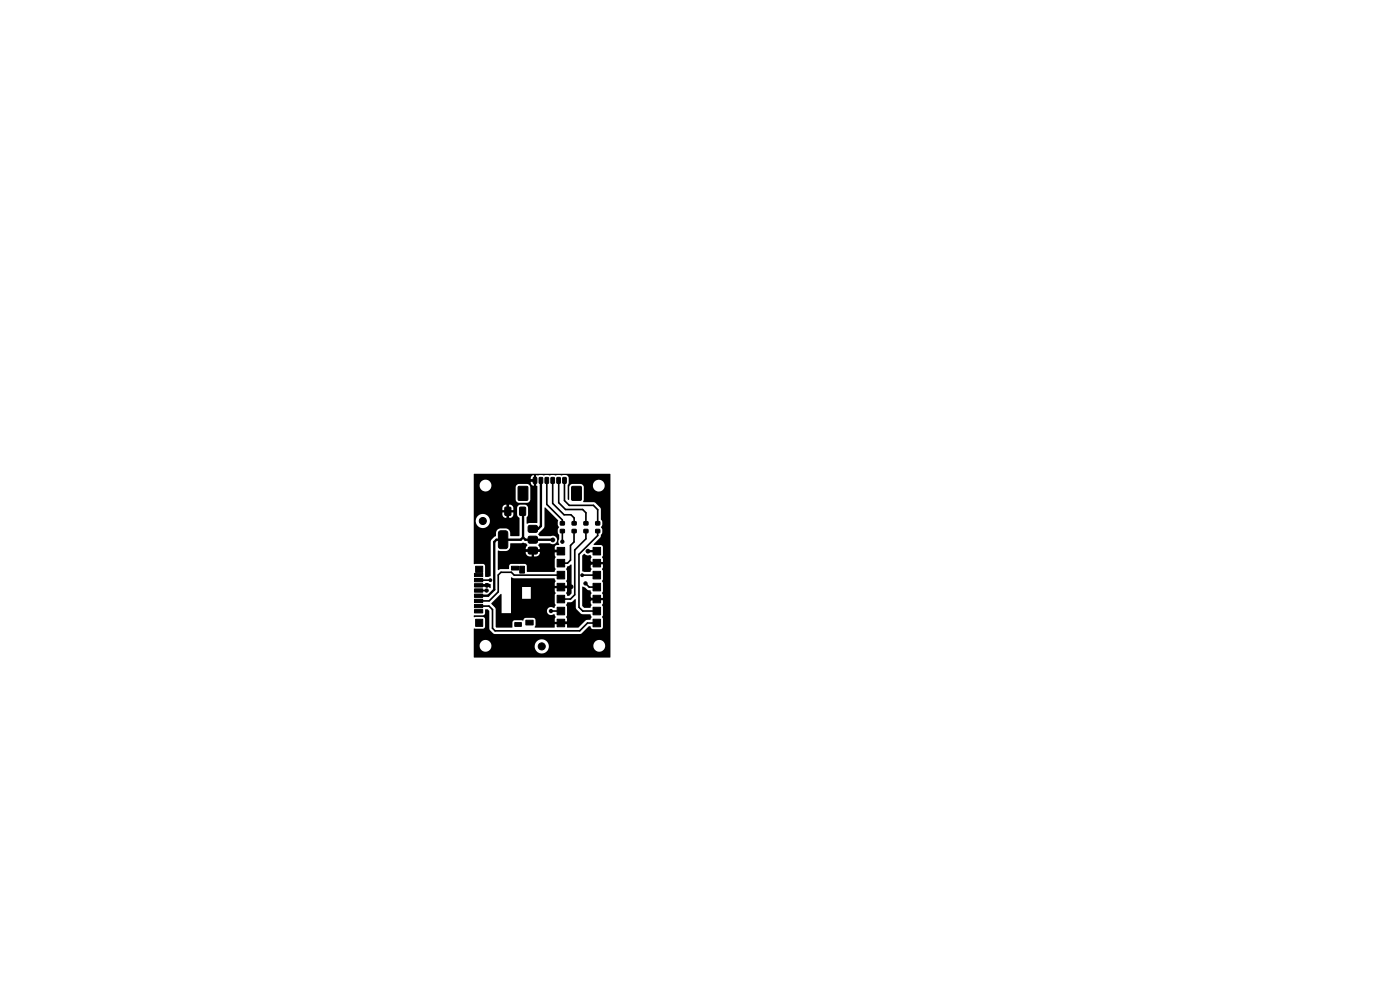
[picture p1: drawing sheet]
<svg xmlns="http://www.w3.org/2000/svg" width="297mm" height="210mm" viewBox="0 0 297 210" stroke-linecap="round" stroke-linejoin="round" font-family="sans-serif">
<g fill="#000" stroke="#000" stroke-width=".21">
<path d="M105.9 112.7l.2-.1h1.1l.5 .3v3l-.2 .4-1.4 .1-.3-.3-.1-3zM107.1 107.6h1.2v1.7h-1.2zM110 103.2h1.8l.2 .1v2.6l-.2 .2-1.7 .1-.2-.2zM110.3 107.6h1.2v1.7h-1.2zM113.2 101.3h.5l.2 .1-.1 1.1-.7-.1zM112.2 116.1h1.7l.1 .3v1l-.3 .1h-1.5l-.2-.3v-.9zM112.2 113.8h1.7l.1 .3v1l-.3 .1h-1.5l-.2-.3v-.9zM112.2 111.5h1.7l.1 .3v1l-.3 .1h-1.5l-.2-.3v-.9zM114.4 101.3h.5l.2 .1-.1 1.1-.6-.1zM115.7 101.3h.5l.2 .1-.1 1.1-.7-.1zM116.9 101.3h.6l.1 .1-.1 1.1-.6-.1zM118.2 101.3h.5l.2 .1-.1 1.1-.7-.1z"/>
<path d="M118.2 116.1h1.6v1.6h-1.6zM118.9 112.3h.8v.7h-.8zM118.9 110.7h.8v.7h-.8zM119.4 101.3h.5l.2 .1-.1 1.1-.6-.1zM121.3 103.2h1.8l.2 .1 .1 2.6-.2 .2-1.7 .1-.2-.2zM121.4 110.7h.8v.7h-.8zM121.4 112.3h.8v.7h-.8zM123.9 110.7h.8v.7h-.8zM123.9 112.3h.8v.7h-.8zM125.8 116.1h1.6v1.6h-1.6zM126.4 110.7h.8v.7h-.8zM126.4 112.3h.8v.7h-.8z"/>
<path d="M100.7 129.3h1.7v.7h-1.7zM100.7 128.2h1.7v.7h-1.7zM100.7 127.1h1.7v.7h-1.7zM100.7 126h1.7v.7h-1.7zM100.7 124.9h1.7v.7h-1.7zM100.7 123.8h1.7v.7h-1.7zM100.7 122.7h1.7v.7h-1.7zM100.7 121.6h1.7v.7h-1.7zM100.9 120.1h1.5v1.3h-1.5zM100.9 131.4h1.5v1.5h-1.5zM108.5 120.1h1.5v.8h-1.5zM109.2 132.1h1.4v.8h-1.4z"/>
<path d="M110.3 120.1h1v1.5h-1zM111.6 131.6h1.5v1h-1.5zM118.2 131.4h1.6v1.6h-1.6zM118.2 128.8h1.6v1.6h-1.6zM118.2 126.3h1.6v1.6h-1.6zM118.2 123.7h1.6v1.6h-1.6zM118.2 121.2h1.6v1.6h-1.6zM118.2 118.7h1.6v1.6h-1.6zM125.8 118.7h1.6v1.6h-1.6zM125.8 121.2h1.6v1.6h-1.6zM125.8 123.7h1.6v1.6h-1.6zM125.8 126.3h1.6v1.6h-1.6z"/>
<path d="M125.8 128.8h1.6v1.6h-1.6zM125.8 131.4h1.6v1.6h-1.6z"/>
<circle cx="102.4" cy="110.5" r=".75"/>
<circle cx="107.8" cy="110.3" r=".4"/>
<circle cx="108.5" cy="116.8" r=".4"/>
<circle cx="117.3" cy="114.5" r=".4"/>
<circle cx="119.3" cy="114.9" r=".35"/>
<circle cx="124.7" cy="116.9" r=".4"/>
<circle cx="125.1" cy="119.5" r=".4"/>
<circle cx="103.2" cy="125.3" r=".35"/>
<circle cx="103.3" cy="124.2" r=".4"/>
<circle cx="104" cy="123.1" r=".3"/>
<circle cx="114.9" cy="137.1" r=".75"/>
<circle cx="116.9" cy="129.6" r=".35"/>
<circle cx="121.1" cy="132.1" r=".4"/>
<circle cx="121.2" cy="124.5" r=".4"/>
<circle cx="123.5" cy="122" r=".3"/>
<circle cx="124.2" cy="123.8" r=".35"/>
<circle cx="125" cy="127.1" r=".4"/>
</g>
<g fill="none" stroke="#000" stroke-width=".5">
<path d="M111 114l-.5 .5h-5.2l-.5 .5v10.1l-1.2 1.3h-2.1M111 114l.5 .5h5.8M111 108.6v5.4M113 116.8h-4.5M113 116.8h.1M113 116.8l5.8 .1M113.5 101.9h-4.9l-.9 .9 .1 7.5M114.8 101.9v9.7l-.7 .6h-1.1M124.7 116.9h1.9M125.1 119.5h1.5M101.5 124.2h1.8M119.1 124.5h2.1"/>
<path d="M119.1 132.1h2M125 127.1h1.6"/>
</g>
<g fill="none" stroke="#000" stroke-width=".35">
<path d="M116 101.9v5.1l3.3 3.3v.7M117.2 101.9v4.9l2.5 2.4h1.4l.7 .7v1.1M118.5 101.9v4.7l1.5 1.5h3.6l.7 .7v2.2M119.3 112.7v2.2M119.8 101.9v4.3l1 1h5.1l.9 .9v2.9M121.8 112.7v2.3l-.8 .7v3.1l-.6 .7h-1.4M124.3 112.7v1.6l-2.4 2.4v9.5l-.9 .9h-2M126.8 112.7v.9l-4 4v11.2l.8 .8h3M101.5 125.3h1.7M101.5 128.6h2.2l.8 .7v4l.5 .5h18l1.6-1.6h2M101.5 123.1h2.5M116.9 129.6h2.1"/>
<path d="M119 122h-9.9l-.6-.6h-2.2l-.6 .6v3.5l-1.9 2h-2.3M124.2 123.8l.8 .7h1.6M126.6 122h-3.1"/>
</g>
<path d="M105.6 116.8l1.7 .1a.99 .99 0 0 0 .9-1l.1-.6 2.2-.1a1.17 1.17 0 0 1 1.4 .5l-.3 .4-.1 .4h3v-.4l-.3-.4 .3-.4 2.2-.1a.92 .92 0 0 0 1.5-.6 .92 .92 0 0 0-1.4-.9h-2.3l-.3-.3 1.3-1.6 .1-4.2 2.8 2.8-.1 .9 .3 .5-.3 .5v.6l.3 .6v.8a.98 .98 0 0 0 0 1.2l-.8 .3-.1 .9h1.4l.1 .3-.1 .2h-1.4v.6l.2 .4-.2 .4v1.7a.68 .68 0 0 1-.1 1h-5.7l-.1-.1-.1-1.2-.2-.3-3-.1a.9 .9 0 0 0-.6 1.1h-1.7l-.6 .2v-3.7h5.9a.95 .95 0 0 0 1.3 .8h.5a.95 .95 0 0 0 1.2-1h-1.2v1h-.5v-1h-1.3v.2h-5.9zM108.4 122.5l.6 .2h8.6a.7 .7 0 0 1 .1 1v.6h2.6v-.7l-.2-.4 .2-.4v-1.6a.68 .68 0 0 1 .4-1.1l.5-.3 .1 6-.5 .6h-.4a.74 .74 0 0 1-.1-1v-.6h-2.6v.6l.2 .4-.2 .4v1.7a.6 .6 0 0 1-.3 1 .86 .86 0 0 0-1.2 .2 .86 .86 0 0 0 .1 1.1 .86 .86 0 0 0 1.1 .1 .65 .65 0 0 1 .3 1v.6h2.6v-.6l-.2-.4 .2-.4v-1.7a.7 .7 0 0 1 .1-1l.8-.1 .9-.6 .1 1.8 .1 .4 1.1 1h1.8a.7 .7 0 0 1 0 1.2l-.9 .1-1.6 1.5h-2.4v-.7h-2.6l-.1 .7h-4.1l-.1-.1 .2-.3v-1.2l-.1-.3-.3-.1h-1.7l-.3 .1-.2 .4h-2l-.3 .4-.1 1.1h-3.3l-.1-.2-.1-3.8-.9-1.1 2-2 .2 .1v4h2v-3.1h4.2v-2.5h-1.8v2.5h-2.4zM100.5 100.6l28.9-.1 .1 .1v38.8l-28.9 .1-.1-2.6h1.2a1.25 1.25 0 0 0 1.2 1.3 1.25 1.25 0 0 0 1.3-1.1h9.2a1.5 1.5 0 0 0 1.6 1.5 1.5 1.5 0 0 0 1.4-1.7h9.5v.2a1.25 1.25 0 0 0 1.9 1 1.25 1.25 0 0 0 0-2.2 1.25 1.25 0 0 0-1.9 1h-9.5a1.51 1.51 0 0 0-1.6-1.3 1.51 1.51 0 0 0-1.4 1.5h-9.1a1.25 1.25 0 0 0-1.2-1.4 1.25 1.25 0 0 0-1.4 1.2h-1.2v-3.5l.1-.1 1.9 .1 .3-.2 .1-.3v-1.6l-.4-.4h-1.9l-.1-.3 .1-.1h2l.3-.4 .1-.8h.5l.3 .3v3.9l1 1h18.2l.4-.2 1.5-1.5 .4 .1 .2 .4 .3 .2h1.7l.4-.4v-1.8l-.2-.4 .2-.4v-1.7l-.2-.5 .2-.3v-.7h-2.6v.7a.68 .68 0 0 1-.1 .9h-1.2l-.5-.4v-4l.6 .1 .8 .6a.46 .46 0 0 1 .6 .5l-.2 1.1h2.6v-.6l-.2-.4 .2-.4v-1.7l-.2-.5 .2-.4v-1.6l-.2-.5 .2-.3v-.7h-2.6v.7l.2 .4-.3 .5-1.6-.1-.1-3.3 .4-.4h.1a1.09 1.09 0 0 0 1.3 .2l.2 .5-.2 .4v.6h2.6v-.6l-.2-.4 .2-.4v-1.9l-.4-.3h-1.5l-.1-.1 1.4-1.5 .5-1v-.7l-.3-.4 .3-.6v-.5l-.3-.6-.1-2.3-1.3-1.3-2.3-.1-.1-.1 .2-.4v-2.6l-.2-.5h2.1a1.25 1.25 0 0 0 1.7 1.3 1.25 1.25 0 0 0 .3-2.1 1.25 1.25 0 0 0-2 .6v.2h-2.1l-.5-.2h-1.7l-.5 .1-.2 .5-.1 2.6-.1 .2-.2-.2v-3l.2-.4 .1-1.1-.3-.5-.4-.1-.9 .1-.3-.1-.9 .1-.4-.1-.9 .1-2.8-.1v2.3l.2 .1v7.7l-2.3 .2v-1.3l.3-.6v-1.7l-.6-.4h-1.3l-.4 .6v1.5l.2 .4 .3 .3v3.8h-1.9l-.1-.8a1 1 0 0 0-.9-.8h-1.1a.99 .99 0 0 0-1 .9v.7l-.9 .8-.2 .4v7.2l-.5 .3h-.6l-.1-.1v-2.2l-.1-.3-.3-.2h-2v-9.1h.4a1.5 1.5 0 0 0 2.3 1.3 1.5 1.5 0 0 0-.1-2.6l3.5 .1a1.03 1.03 0 0 0 1.4 .6 .85 .85 0 0 0 .9-1.2h-.9v1.2h-.5v-1.2h-.9v.5l-3.6-.1a1.51 1.51 0 0 0-2.1 1.4h-.4v-2.7h6.1v.4h2.3v-.4a.77 .77 0 0 0-.9-.7v1.1h-.5v-1.1l-.6 .1-.3 .6h-6.1v-4.9h1.2a1.25 1.25 0 0 0 1.1 1.3 1.25 1.25 0 0 0 1.4-.8h5.2v2.6l.2 .4 .4 .3h1.8a.74 .74 0 0 0 .7-.7v-2.7l-.4-.6h-2.1l-.4 .2-.2 .5h-5.2l-.1-1h8.5l.3 .5 .3 .2v-.9h-.6v.2l-8.5-.1a1.25 1.25 0 0 0-1.4-.5 1.25 1.25 0 0 0-1 1.1h-1.2v-1.5h12.1v.3h.6v-.9a.69 .69 0 0 0-.6 .6h-12.1zM101.3 124l1.6-.1 .1-.1 .6-.1 .5 .3v.6l-.1 .2-.7-.4h-1.9z" fill="#000"/>
</svg>
